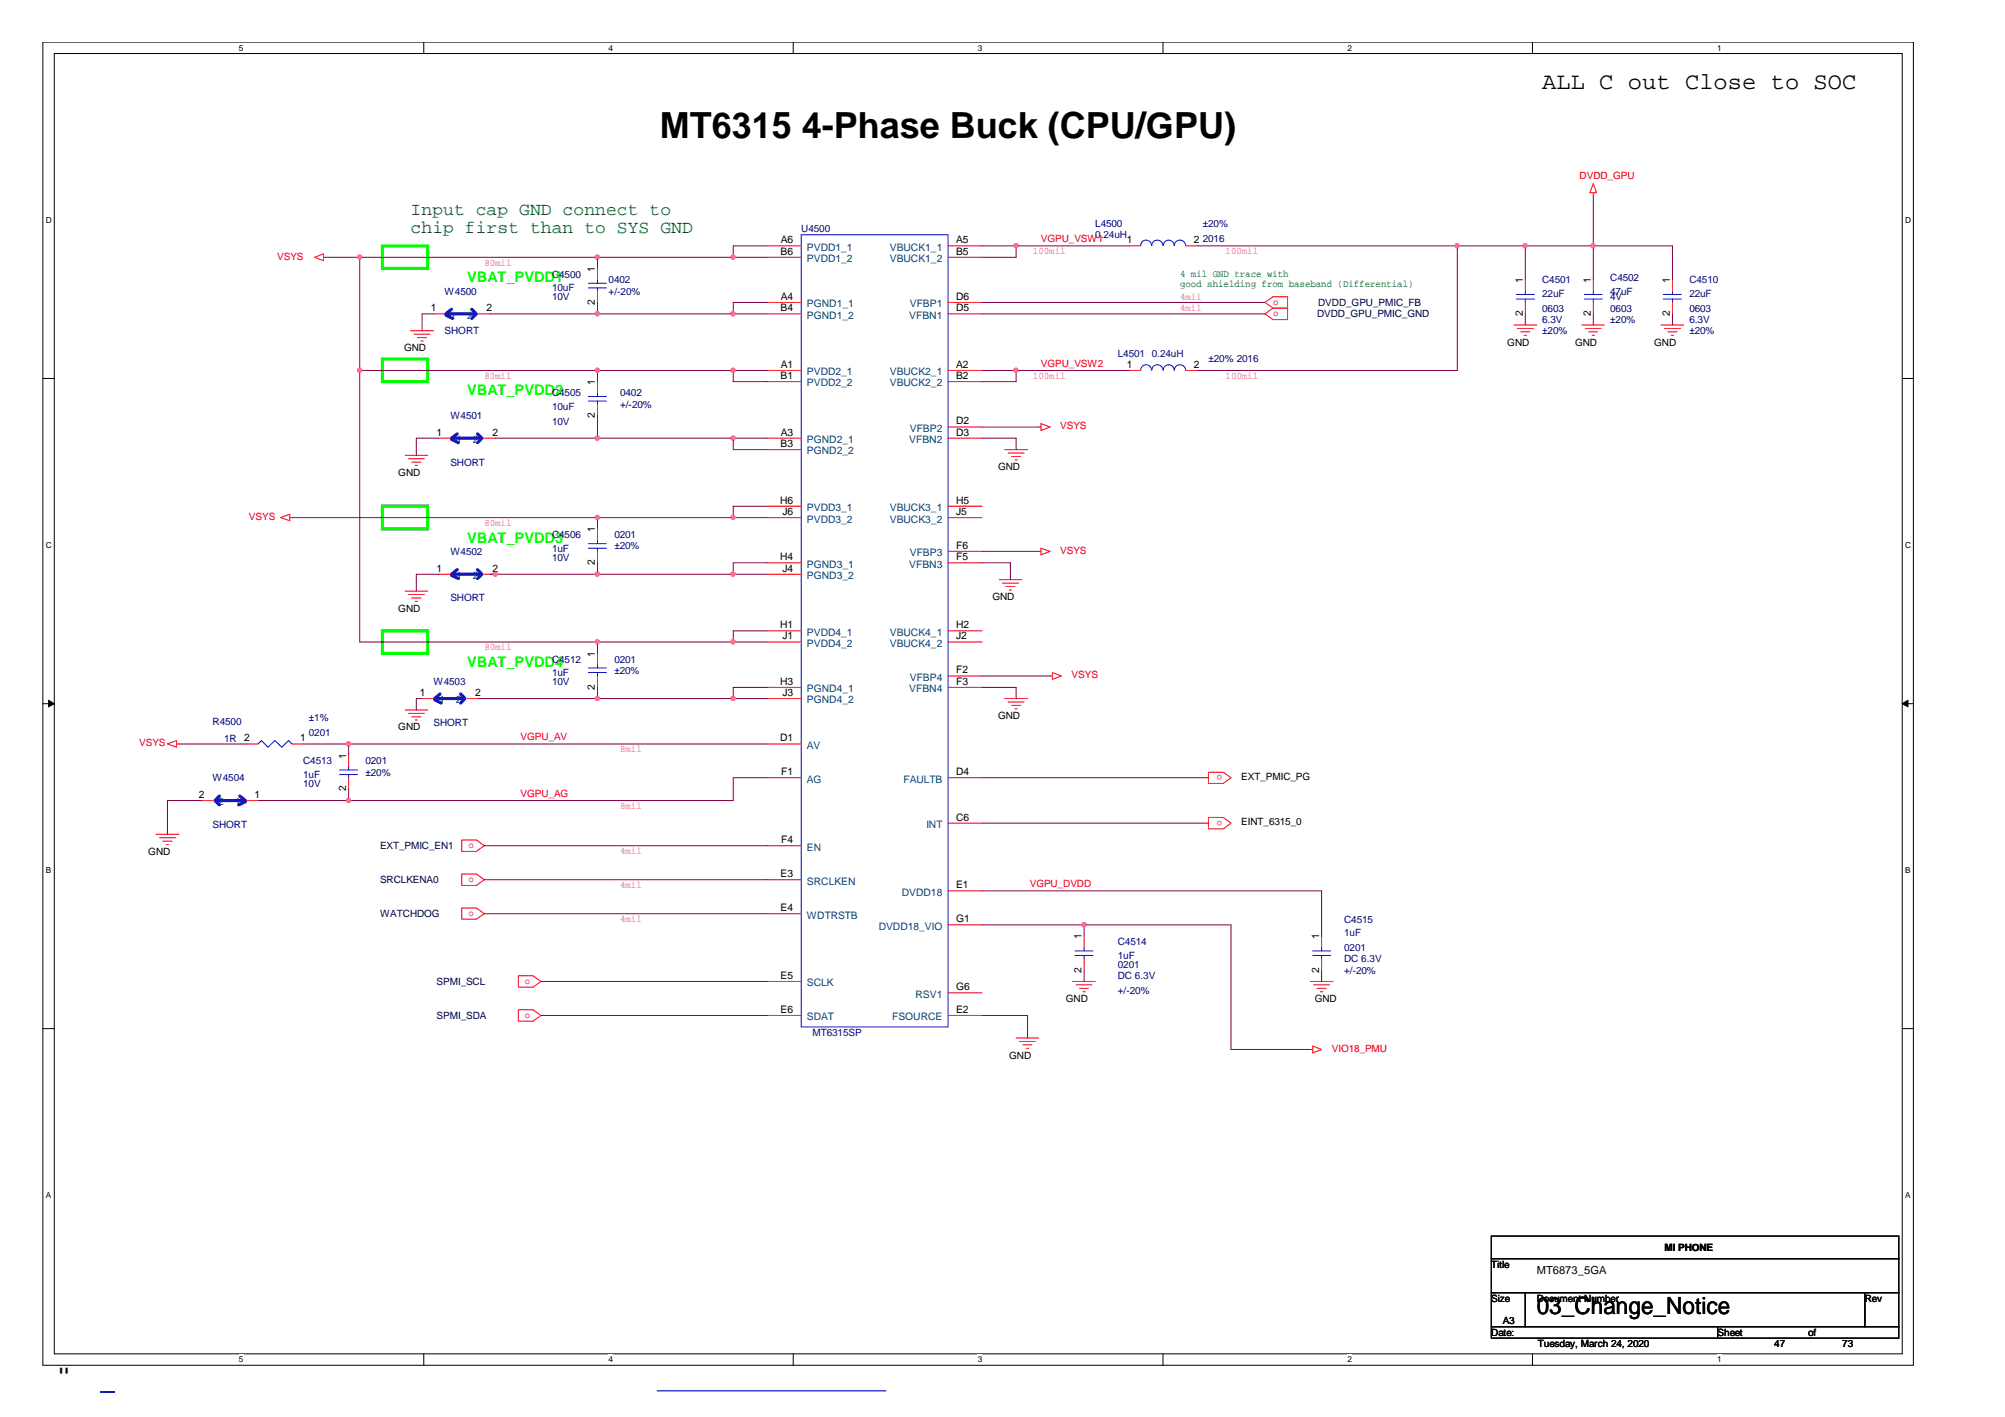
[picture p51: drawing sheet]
<svg xmlns="http://www.w3.org/2000/svg" width="297mm" height="210mm" viewBox="0 0 297 210" stroke-linecap="round" stroke-linejoin="round" font-family="sans-serif">
<defs><g id="words">
<text font-size="5.3" x="97.7" y="20.4">MT6315 4-Phase Buck (CPU/GPU)</text>
<text font-size="4.2" x="8.5" y="205.7">&quot;</text>
<g font-size="3.5">
<text x="228.5" y="13.2">ALL C out Close to SOC</text>
<text x="227.7" y="194.6">03_Change_Notice</text>
<text x="227.7" y="194.6">03_Change_Noti</text>
</g>
<g font-size="2.7" fill="#008000">
<text x="60.8" y="31.9">Input cap GND connect to</text>
<text x="60.8" y="34.6">chip first than to SYS GND</text>
</g>
<g font-size="2.2" fill="#0f0">
<text x="69.2" y="41.8">VBAT_PVDD1</text>
<text x="69.2" y="58.6">VBAT_PVDD2</text>
<text x="69.2" y="80.4">VBAT_PVDD3</text>
<text x="69.2" y="98.8">VBAT_PVDD4</text>
</g>
<text font-size="1.7" x="227.7" y="188.8">MT6873_5GA</text>
<g font-size="1.5" fill="#f00">
<text x="234" y="26.6">DVDD_GPU</text>
<text x="154.2" y="35.9">VGPU_VSW1</text>
<text x="41.1" y="38.5">VSYS</text>
<text x="188.6" y="45.2">o</text>
<text x="188.6" y="46.9">o</text>
<text x="154.2" y="54.3">VGPU_VSW2</text>
<text x="157.1" y="63.6">VSYS</text>
<text x="36.9" y="77">VSYS</text>
<text x="157.1" y="82.1">VSYS</text>
<text x="158.7" y="100.5">VSYS</text>
<text x="20.6" y="110.5">VSYS</text>
<text x="77.1" y="109.7">VGPU_AV</text>
<text x="77.1" y="118">VGPU_AG</text>
<text x="181.1" y="114.8" transform="rotate(-180 181.1 114.8)">o</text>
<text x="69.4" y="125.7">o</text>
<text x="181.1" y="121.6" transform="rotate(-180 181.1 121.6)">o</text>
<text x="69.4" y="130.7">o</text>
<text x="152.6" y="131.4">VGPU_DVDD</text>
<text x="69.4" y="135.7">o</text>
<text x="77.8" y="145.8">o</text>
<text x="77.8" y="150.8">o</text>
<text x="197.3" y="155.8">VIO18_PMU</text>
</g>
<g font-size="1.5" fill="#000080">
<text x="118.7" y="34.4">U4500</text>
<text x="162.3" y="33.6">L4500</text>
<text x="162.3" y="35.3">0.24uH</text>
<text x="178.2" y="33.6">±20%</text>
<text x="178.2" y="35.8">2016</text>
<text x="81.8" y="41.1">C4500</text>
<text x="90.2" y="42">0402</text>
<text x="228.5" y="42">C4501</text>
<text x="238.5" y="41.6">C4502</text>
<text x="250.3" y="42">C4510</text>
<text x="65.9" y="43.7">W4500</text>
<text x="81.8" y="43.2">10uF</text>
<text x="81.8" y="44.5">10V</text>
<text x="90.2" y="43.7">+/-20%</text>
<text x="228.5" y="44">22uF</text>
<text x="228.5" y="46.2">0603</text>
<text x="228.5" y="47.9">6.3V</text>
<text x="238.5" y="43.7">47uF</text>
<text x="238.5" y="46.2">0603</text>
<text x="238.5" y="44.5">4V</text>
<text x="238.5" y="47.9">±20%</text>
<text x="250.3" y="44">22uF</text>
<text x="250.3" y="46.2">0603</text>
<text x="250.3" y="47.9">6.3V</text>
<text x="65.9" y="49.5">SHORT</text>
<text x="165.6" y="52.9">L4501</text>
<text x="170.6" y="52.9">0.24uH</text>
<text x="179" y="53.7">±20% 2016</text>
<text x="228.5" y="49.5">±20%</text>
<text x="250.3" y="49.5">±20%</text>
<text x="81.8" y="58.7">C4505</text>
<text x="91.9" y="58.7">0402</text>
<text x="66.7" y="62.1">W4501</text>
<text x="81.8" y="60.8">10uF</text>
<text x="81.8" y="62.9">10V</text>
<text x="91.9" y="60.4">+/-20%</text>
<text x="66.7" y="69">SHORT</text>
<text x="66.7" y="82.2">W4502</text>
<text x="81.8" y="79.7">C4506</text>
<text x="81.8" y="81.7">1uF</text>
<text x="81.8" y="83">10V</text>
<text x="91" y="79.7">0201</text>
<text x="91" y="81.4">±20%</text>
<text x="66.7" y="89.1">SHORT</text>
<text x="64.2" y="101.5">W4503</text>
<text x="81.8" y="98.1">C4512</text>
<text x="81.8" y="100.1">1uF</text>
<text x="81.8" y="101.5">10V</text>
<text x="91" y="98.1">0201</text>
<text x="91" y="99.8">±20%</text>
<text x="31.5" y="107.4">R4500</text>
<text x="45.8" y="106.9">±1%</text>
<text x="64.2" y="107.5">SHORT</text>
<text x="33.2" y="109.9">1R</text>
<text x="44.9" y="113.2">C4513</text>
<text x="45.8" y="109">0201</text>
<text x="54.1" y="113.2">0201</text>
<text x="31.5" y="115.8">W4504</text>
<text x="44.9" y="116.6">10V</text>
<text x="44.9" y="115.2">1uF</text>
<text x="54.1" y="114.9">±20%</text>
<text x="31.5" y="122.6">SHORT</text>
<text x="199.1" y="136.7">C4515</text>
<text x="165.6" y="140.1">C4514</text>
<text x="165.6" y="142">1uF</text>
<text x="165.6" y="143.4">0201</text>
<text x="199.1" y="138.7">1uF</text>
<text x="199.1" y="140.9">0201</text>
<text x="199.1" y="142.6">DC 6.3V</text>
<text x="165.6" y="145.1">DC 6.3V</text>
<text x="165.6" y="147.2">+/-20%</text>
<text x="199.1" y="144.2">+/-20%</text>
<text x="120.4" y="153.5">MT6315SP</text>
</g>
<g font-size="1.5" fill="#f0f">
<text x="71.8" y="39.3">80mil</text>
<text x="153" y="37.6">100mil</text>
<text x="181.6" y="37.6">100mil</text>
<text x="174.8" y="46">4mil</text>
<text x="174.8" y="44.4">4mil</text>
<text x="71.8" y="56.1">80mil</text>
<text x="153" y="56.1">100mil</text>
<text x="181.6" y="56.1">100mil</text>
<text x="71.8" y="77.9">80mil</text>
<text x="71.8" y="96.3">80mil</text>
<text x="91.9" y="111.4">8mil</text>
<text x="91.9" y="119.8">8mil</text>
<text x="91.9" y="131.5">4mil</text>
<text x="91.9" y="126.5">4mil</text>
<text x="91.9" y="136.6">4mil</text>
</g>
<g font-size="1.5">
<text x="88.1" y="40.3" transform="rotate(-90 88.1 40.3)">1</text>
<text x="115.7" y="37.7">B6</text>
<text x="115.7" y="36">A6</text>
<text x="141.6" y="36">A5</text>
<text x="141.6" y="37.7">B5</text>
<text x="167" y="36">1</text>
<text x="176.9" y="36">2</text>
<text x="225.6" y="42" transform="rotate(-90 225.6 42)">1</text>
<text x="235.7" y="42" transform="rotate(-90 235.7 42)">1</text>
<text x="247.4" y="42" transform="rotate(-90 247.4 42)">1</text>
<text x="63.8" y="46.1">1</text>
<text x="72.1" y="46.1">2</text>
<text x="88.1" y="45.2" transform="rotate(-90 88.1 45.2)">2</text>
<text x="115.7" y="46.1">B4</text>
<text x="115.7" y="44.4">A4</text>
<text x="141.6" y="46.1">D5</text>
<text x="141.6" y="44.4">D6</text>
<text x="225.6" y="46.8" transform="rotate(-90 225.6 46.8)">2</text>
<text x="235.7" y="46.8" transform="rotate(-90 235.7 46.8)">2</text>
<text x="247.4" y="46.8" transform="rotate(-90 247.4 46.8)">2</text>
<text x="59.9" y="52">GND</text>
<text x="223.3" y="51.2">GND</text>
<text x="233.3" y="51.2">GND</text>
<text x="245.1" y="51.2">GND</text>
<text x="88.1" y="57" transform="rotate(-90 88.1 57)">1</text>
<text x="115.7" y="56.1">B1</text>
<text x="115.7" y="54.5">A1</text>
<text x="141.6" y="54.5">A2</text>
<text x="141.6" y="56.1">B2</text>
<text x="167" y="54.5">1</text>
<text x="176.9" y="54.5">2</text>
<text x="64.7" y="64.5">1</text>
<text x="72.9" y="64.5">2</text>
<text x="88.1" y="61.9" transform="rotate(-90 88.1 61.9)">2</text>
<text x="115.7" y="64.5">A3</text>
<text x="141.6" y="62.9">D2</text>
<text x="141.6" y="64.5">D3</text>
<text x="59" y="70.5">GND</text>
<text x="115.7" y="66.2">B3</text>
<text x="147.9" y="69.7">GND</text>
<text x="115.6" y="74.6">H6</text>
<text x="115.9" y="76.3">J6</text>
<text x="141.6" y="74.6">H5</text>
<text x="141.6" y="76.3">J5</text>
<text x="88.1" y="83.7" transform="rotate(-90 88.1 83.7)">2</text>
<text x="88.1" y="78.8" transform="rotate(-90 88.1 78.8)">1</text>
<text x="115.6" y="83">H4</text>
<text x="141.6" y="81.3">F6</text>
<text x="141.6" y="83">F5</text>
<text x="64.7" y="84.7">1</text>
<text x="72.9" y="84.7">2</text>
<text x="115.9" y="84.7">J4</text>
<text x="147" y="88.9">GND</text>
<text x="59" y="90.6">GND</text>
<text x="115.6" y="93.1">H1</text>
<text x="115.9" y="94.7">J1</text>
<text x="141.6" y="93.1">H2</text>
<text x="141.6" y="94.7">J2</text>
<text x="88.1" y="97.3" transform="rotate(-90 88.1 97.3)">1</text>
<text x="115.6" y="101.4">H3</text>
<text x="141.6" y="99.8">F2</text>
<text x="141.6" y="101.4">F3</text>
<text x="62.2" y="103.1">1</text>
<text x="70.4" y="103.1">2</text>
<text x="88.1" y="102.2" transform="rotate(-90 88.1 102.2)">2</text>
<text x="115.9" y="103.1">J3</text>
<text x="147.9" y="106.5">GND</text>
<text x="36.2" y="109.8">2</text>
<text x="44.4" y="109.8">1</text>
<text x="51.3" y="112.4" transform="rotate(-90 51.3 112.4)">1</text>
<text x="59" y="108.2">GND</text>
<text x="115.6" y="109.8">D1</text>
<text x="29.5" y="118.2">2</text>
<text x="37.7" y="118.2">1</text>
<text x="51.3" y="117.2" transform="rotate(-90 51.3 117.2)">2</text>
<text x="115.7" y="114.8">F1</text>
<text x="141.6" y="114.8">D4</text>
<text x="183.9" y="115.6">EXT_PMIC_PG</text>
<text x="115.7" y="124.9">F4</text>
<text x="141.6" y="121.6">C6</text>
<text x="183.9" y="122.3">EINT_6315_0</text>
<text x="22" y="126.6">GND</text>
<text x="115.7" y="129.9">E3</text>
<text x="141.6" y="131.6">E1</text>
<text x="115.7" y="135">E4</text>
<text x="141.6" y="136.6">G1</text>
<text x="160.2" y="139.2" transform="rotate(-90 160.2 139.2)">1</text>
<text x="195.4" y="139.2" transform="rotate(-90 195.4 139.2)">1</text>
<text x="115.7" y="145">E5</text>
<text x="141.6" y="146.7">G6</text>
<text x="157.9" y="148.4">GND</text>
<text x="160.2" y="144.1" transform="rotate(-90 160.2 144.1)">2</text>
<text x="194.8" y="148.4">GND</text>
<text x="195.4" y="144.1" transform="rotate(-90 195.4 144.1)">2</text>
<text x="115.7" y="150">E6</text>
<text x="141.6" y="150">E2</text>
<text x="149.5" y="156.8">GND</text>
<text x="246.6" y="185.3">MII PHONE</text>
<text x="246.6" y="185.3">MI PHONE</text>
<text x="248.6" y="185.3">PH</text>
<text x="251.8" y="185.3">NE</text>
<text x="220.9" y="187.8">Title</text>
<text x="222.6" y="187.8">le</text>
<text x="220.9" y="197.9">Date:</text>
<text x="220.9" y="192.8">Size</text>
<text x="220.9" y="197.9">Da</text>
<text x="222.2" y="192.8">ze</text>
<text x="222.6" y="196.2">A3</text>
<text x="227.7" y="192.8">Document Number</text>
<text x="227.7" y="192.8">D</text>
<text x="234.7" y="192.8">N</text>
<text x="238.6" y="192.8">er</text>
<text x="254.5" y="197.9">Sheet</text>
<text x="256.2" y="197.9">eet</text>
<text x="267.9" y="197.9">of</text>
<text x="276.3" y="192.8">Rev</text>
<text x="227.8" y="199.6">Tuesday, March 24, 2020</text>
<text x="229.5" y="199.6">e</text>
<text x="232.6" y="199.6">y</text>
<text x="238.7" y="199.6">24</text>
<text x="262.8" y="199.6">47</text>
<text x="272.9" y="199.6">73</text>
</g>
<g font-size="1.5" fill="#004080">
<text x="119.5" y="37.1">PVDD1_1</text>
<text x="119.5" y="38.8">PVDD1_2</text>
<text x="131.8" y="37.1">VBUCK1_1</text>
<text x="131.8" y="38.8">VBUCK1_2</text>
<text x="66.7" y="47.2">1</text>
<text x="69.2" y="47.2">2</text>
<text x="119.5" y="45.5">PGND1_1</text>
<text x="119.5" y="47.2">PGND1_2</text>
<text x="134.7" y="47.2">VFBN1</text>
<text x="134.8" y="45.5">VFBP1</text>
<text x="119.5" y="55.6">PVDD2_1</text>
<text x="119.5" y="57.2">PVDD2_2</text>
<text x="131.8" y="55.6">VBUCK2_1</text>
<text x="131.8" y="57.2">VBUCK2_2</text>
<text x="67.6" y="65.6">1</text>
<text x="70.1" y="65.6">2</text>
<text x="119.5" y="65.6">PGND2_1</text>
<text x="134.7" y="65.6">VFBN2</text>
<text x="134.8" y="64">VFBP2</text>
<text x="119.5" y="67.3">PGND2_2</text>
<text x="119.5" y="75.7">PVDD3_1</text>
<text x="119.5" y="77.4">PVDD3_2</text>
<text x="131.8" y="75.7">VBUCK3_1</text>
<text x="131.8" y="77.4">VBUCK3_2</text>
<text x="134.8" y="82.4">VFBP3</text>
<text x="67.6" y="85.8">1</text>
<text x="70.1" y="85.8">2</text>
<text x="119.5" y="84.1">PGND3_1</text>
<text x="119.5" y="85.8">PGND3_2</text>
<text x="134.7" y="84.1">VFBN3</text>
<text x="119.5" y="94.2">PVDD4_1</text>
<text x="119.5" y="95.8">PVDD4_2</text>
<text x="131.8" y="94.2">VBUCK4_1</text>
<text x="131.8" y="95.8">VBUCK4_2</text>
<text x="134.8" y="100.9">VFBP4</text>
<text x="65.1" y="104.2">1</text>
<text x="67.5" y="104.2">2</text>
<text x="119.5" y="102.5">PGND4_1</text>
<text x="119.5" y="104.2">PGND4_2</text>
<text x="134.7" y="102.5">VFBN4</text>
<text x="119.5" y="110.9">AV</text>
<text x="32.3" y="119.3">2</text>
<text x="34.8" y="119.3">1</text>
<text x="119.5" y="115.9">AG</text>
<text x="133.9" y="115.9">FAULTB</text>
<text x="119.5" y="126">EN</text>
<text x="137.2" y="122.7">INT</text>
<text x="119.5" y="131">SRCLKEN</text>
<text x="119.5" y="136.1">WDTRSTB</text>
<text x="130.2" y="137.7">DVDD18_VIO</text>
<text x="133.6" y="132.7">DVDD18</text>
<text x="119.5" y="146.1">SCLK</text>
<text x="135.6" y="147.8">RSV1</text>
<text x="119.5" y="151.1">SDAT</text>
<text x="132.2" y="151.1">FSOURCE</text>
</g>
<g font-size="1.5" fill="#008000">
<text x="174.8" y="41">4 mil GND trace with</text>
<text x="174.8" y="42.5">good shielding from baseband (Differential)</text>
</g>
<g font-size="1.5" fill="#000040">
<text x="195.1" y="47">DVDD_GPU_PMIC_GND</text>
<text x="195.3" y="45.3">DVDD_GPU_PMIC_FB</text>
<text x="56.3" y="125.8">EXT_PMIC_EN1</text>
<text x="56.3" y="130.8">SRCLKENA0</text>
<text x="56.3" y="135.9">WATCHDOG</text>
<text x="64.7" y="145.9">SPMI_SCL</text>
<text x="64.7" y="150.9">SPMI_SDA</text>
</g>
<g font-size="1.2">
<text x="35.4" y="7.5">5</text>
<text x="90.1" y="7.5">4</text>
<text x="144.9" y="7.5">3</text>
<text x="199.6" y="7.5">2</text>
<text x="254.4" y="7.5">1</text>
<text x="6.8" y="33.1">D</text>
<text x="282.2" y="33.1">D</text>
<text x="6.8" y="81.2">C</text>
<text x="282.2" y="81.2">C</text>
<text x="6.8" y="129.4">B</text>
<text x="282.2" y="129.4">B</text>
<text x="6.8" y="177.5">A</text>
<text x="282.2" y="177.5">A</text>
<text x="35.4" y="201.8">5</text>
<text x="90.1" y="201.8">4</text>
<text x="144.9" y="201.8">3</text>
<text x="199.6" y="201.8">2</text>
<text x="254.4" y="201.8">1</text>
</g>
</g></defs>
<path d="M6.3 6.2h277.2v196h-277.2zM8 7.9h273.8v192.6h-273.8z" fill="none" stroke="#000" stroke-width=".15"/>
<g fill="#fff">
<path d="M35.4 6.4h.6v1.4h-.6z"/>
<path d="M35.4 200.7h.6v1.4h-.6z"/>
</g>
<path d="M62.8 6.2v1.7M62.8 200.5v1.7" fill="none" stroke="#000" stroke-width=".15"/>
<g fill="#fff">
<path d="M90.1 6.4h.7v1.4h-.7z"/>
<path d="M90.1 200.7h.7v1.4h-.7z"/>
</g>
<path d="M117.5 6.2v1.7M117.5 200.5v1.7" fill="none" stroke="#000" stroke-width=".15"/>
<g fill="#fff">
<path d="M144.9 6.4h.6v1.4h-.6z"/>
<path d="M144.9 200.7h.6v1.4h-.6z"/>
</g>
<path d="M172.3 6.2v1.7M172.3 200.5v1.7" fill="none" stroke="#000" stroke-width=".15"/>
<g fill="#fff">
<path d="M199.6 6.4h.7v1.4h-.7z"/>
<path d="M199.6 200.7h.7v1.4h-.7z"/>
</g>
<path d="M227 6.2v1.7M227 200.5v1.7" fill="none" stroke="#000" stroke-width=".15"/>
<g fill="#fff">
<path d="M254.4 6.4h.6v1.4h-.6z"/>
<path d="M6.8 31.9h.8v1.4h-.8z"/>
<path d="M254.4 200.7h.6v1.4h-.6z"/>
<path d="M282.2 31.9h.9v1.4h-.9z"/>
<path d="M6.8 80.1h.8v1.4h-.8z"/>
<path d="M282.2 80.1h.9v1.4h-.9z"/>
</g>
<path d="M6.3 56.1h1.7M281.8 56.1h1.7" fill="none" stroke="#000" stroke-width=".15"/>
<g fill="#fff">
<path d="M6.8 128.2h.7v1.4h-.7z"/>
<path d="M282.2 128.2h.8v1.4h-.8z"/>
</g>
<path d="M6.3 104.2h1.7M281.8 104.2h1.7" fill="none" stroke="#000" stroke-width=".15"/>
<g fill="#000" stroke="#000" stroke-width=".15">
<path d="M7.2 103.7l.8 .5-.8 .5z" fill-rule="evenodd"/>
<path d="M281.8 104.2l.9-.5v1z" fill-rule="evenodd"/>
</g>
<g fill="#fff">
<path d="M6.8 176.4h.7v1.4h-.7z"/>
<path d="M282.2 176.4h.8v1.4h-.8z"/>
</g>
<path d="M6.3 152.4h1.7M281.8 152.4h1.7M220.9 183.1h60.4v3.4h-60.4zM220.9 186.5h60.4v5h-60.4zM220.9 191.5h5.1v5h-5.1zM220.9 196.5h33.6v1.7h-33.6zM226 191.5h50.3v5h-50.3zM254.5 196.5h26.8v1.7h-26.8zM276.3 191.5h5v5h-5z" fill="none" stroke="#000" stroke-width=".15"/>
<path d="M56.6 36.4h6.8v3.4h-6.8zM56.6 53.2h6.8v3.3h-6.8zM56.6 75h6.8v3.3h-6.8zM56.6 93.4h6.8v3.4h-6.8z" fill="none" stroke="#0f0" stroke-width=".47"/>
<g fill="none" stroke="#f00" stroke-width=".15">
<path d="M46.6 38.1l1.3-.5v1zM47.9 38.1h.4M88.5 39.8v1.7M113.7 38.1h5M113.7 36.4h5M140.5 38.1h5M140.5 36.4h5M167.3 36.4h1.7M175.7 36.4h1.7M236.1 27.2l.4 1.3h-1zM236.1 28.5v.4M60.8 49h3.4"/>
<path d="M61.3 49.5h2.4M61.8 50h1.4M62.4 50.5h.3M64.2 46.5h1.7M70.9 46.5h1.7M88.5 43.2v1.6M88.5 56.5v1.7M88.5 59.9v1.7M113.7 54.9h5M113.7 46.5h5M113.7 44.8h5M113.7 56.5h5"/>
<path d="M140.5 54.9h5M140.5 46.5h5M140.5 44.8h5M140.5 56.5h5M167.3 54.9h1.7M175.7 54.9h1.7M187.4 44.8l1.2-.8h2.2v1.6h-2.2zM187.4 46.5l1.2-.9h2.2v1.7h-2.2zM224.3 48.1h3.4M224.8 48.7h2.4M225.3 49.2h1.4M225.8 49.7h.3"/>
<path d="M226 41.5v1.7M226 44.8v1.7M234.4 48.1h3.3M234.9 48.7h2.3M235.4 49.2h1.3M235.9 49.7h.3M236.1 41.5v1.7M236.1 44.8v1.7M246.1 48.1h3.3M246.6 48.7h2.4M247.1 49.2h1.4M247.6 49.7h.3"/>
<path d="M247.8 41.5v1.7M247.8 44.8v1.7M41.6 76.7l1.3-.5v.9zM42.9 76.7h.4M60 67.5h3.4M60.5 68h2.4M61 68.5h1.4M61.5 68.9h.3M65 64.9h1.7M71.8 64.9h1.6M88.5 78.3v1.7M113.7 66.6h5"/>
<path d="M113.7 76.7h5M113.7 75h5M113.7 64.9h5M140.5 63.3h5M140.5 76.7h5M140.5 75h5M140.5 64.9h5M148.8 66.6h3.4M149.4 67.1h2.3M149.9 67.6h1.3M150.4 68.1h.3M153.9 63.3h.3"/>
<path d="M154.2 62.8l1.4 .5-1.4 .5zM60 87.6h3.4M60.5 88.1h2.4M61 88.6h1.4M61.5 89.1h.3M65 85.1h1.7M71.8 85.1h1.6M88.5 81.7v1.7M88.5 96.8v1.6M113.7 85.1h5M113.7 83.4h5M113.7 93.4h5"/>
<path d="M113.7 95.1h5M140.5 81.7h5M140.5 83.4h5M140.5 93.4h5M140.5 95.1h5M148 85.9h3.4M148.5 86.4h2.4M149 86.9h1.4M149.5 87.4h.4M153.9 81.7h.3M154.2 81.2l1.4 .5-1.4 .5zM155.9 99.6l1.3 .5-1.3 .5z"/>
<path d="M24.8 110.2l1.4-.5v1zM26.2 110.2h.3M29.8 118.6h1.7M36.5 110.2h1.7M36.5 118.6h1.7M43.3 110.2h1.6M51.6 111.9v1.7M51.6 115.2v1.7M60 105.2h3.4M60.5 105.7h2.4M61 106.2h1.4M61.5 106.7h.3"/>
<path d="M62.5 103.5h1.7M69.2 103.5h1.7M88.5 100.1v1.7M113.7 103.5h5M113.7 110.2h5M113.7 115.2h5M113.7 101.8h5M140.5 100.1h5M140.5 115.2h5M140.5 101.8h5M148.8 103.5h3.4M149.4 104h2.3"/>
<path d="M149.9 104.5h1.3M150.4 105h.3M155.6 100.1h.3M179 114.4h2.2l1.2 .8-1.2 .8h-2.2zM23.1 123.6h3.4M23.6 124.1h2.4M24.1 124.6h1.4M24.6 125.1h.4M68.4 124.4h2.2l1.2 .9-1.2 .8h-2.2zM68.4 129.5h2.2l1.2 .8-1.2 .9h-2.2zM68.4 134.5h2.2l1.2 .9-1.2 .8h-2.2zM113.7 125.3h5"/>
<path d="M113.7 130.3h5M113.7 135.4h5M140.5 132h5M140.5 121.9h5M140.5 137h5M160.6 138.7v1.6M179 121.1h2.2l1.2 .8-1.2 .9h-2.2zM195.8 138.7v1.6M76.8 144.5h2.2l1.1 .9-1.1 .8h-2.2zM76.8 149.6h2.2l1.1 .8-1.1 .9h-2.2zM113.7 145.4h5M113.7 150.4h5"/>
<path d="M140.5 150.4h5M140.5 147.1h5M150.5 153.8h3.4M151 154.3h2.4M151.6 154.8h1.3M152.1 155.3h.3M158.9 145.4h3.4M159.4 145.9h2.4M159.9 146.4h1.3M160.4 146.9h.4M160.6 142v1.7M194.1 145.4h3.4"/>
<path d="M194.1 155.5h.4M194.5 155l1.3 .5-1.3 .5zM194.6 145.9h2.4M195.1 146.4h1.4M195.6 146.9h.4M195.8 142v1.7"/>
</g>
<g fill="none" stroke="#00f" stroke-width=".15">
<path d="M118.7 34.8h21.8v117.3h-21.8zM169 36.4a.8 .8 0 0 1 .8-.8 .8 .8 0 0 1 .8 .8M170.6 36.4a.83 .83 0 0 1 .9-.8 .83 .83 0 0 1 .8 .8M172.3 36.4a.8 .8 0 0 1 .8-.8 .8 .8 0 0 1 .8 .8M174 36.4a.83 .83 0 0 1 .8-.8 .83 .83 0 0 1 .8 .8M87.2 58.7h2.6M87.2 59.4h2.6M87.2 42h2.6M87.2 42.6h2.6M88.5 41.5v.5M88.5 42.6v.6M88.5 58.2v.5"/>
<path d="M88.5 59.4v.5M169 54.8a.8 .8 0 0 1 .8-.8 .8 .8 0 0 1 .8 .8M170.6 54.8a.83 .83 0 0 1 .9-.8 .83 .83 0 0 1 .8 .8M172.3 54.8a.8 .8 0 0 1 .8-.8 .8 .8 0 0 1 .8 .8M174 54.8a.83 .83 0 0 1 .8-.8 .83 .83 0 0 1 .8 .8M224.6 43.6h2.7M224.6 44.3h2.7M226 43.2v.4M226 44.3v.5M234.7 43.6h2.7M234.7 44.3h2.7M236.1 43.2v.4"/>
<path d="M236.1 44.3v.5M246.4 43.6h2.7M246.4 44.3h2.7M247.8 43.2v.4M247.8 44.3v.5M87.2 98.9h2.6M87.2 99.6h2.6M87.2 80.5h2.6M87.2 81.2h2.6M88.5 80v.5M88.5 81.2v.5M88.5 98.4v.5"/>
<path d="M88.5 99.6v.5M38.2 110.2l.5-.5 1 1 1-1 1 1 1.1-1 .5 .5M50.3 114.1h2.7M50.3 114.7h2.7M51.6 113.6v.5M51.6 114.7v.5M159.3 140.9h2.6M159.3 141.5h2.6M160.6 140.3v.6M160.6 141.5v.5M194.5 140.9h2.6M194.5 141.5h2.6"/>
<path d="M195.8 140.3v.6M195.8 141.5v.5"/>
</g>
<g fill="none" stroke="#00f" stroke-width=".47">
<path d="M66 46.7l1.1 .5M66.4 46.5h3.7M66.9 45.8l-.9 .7M69.9 45.8l.5 .5M70.6 46.5l-.7 .7M66.9 65.1l1 .5M67.2 64.9h3.7M67.7 64.3l-.8 .6M70.7 64.3l.5 .4M71.4 64.9l-.7 .7M66.9 85.2l1 .5M67.2 85.1h3.7"/>
<path d="M67.7 84.4l-.8 .7M70.7 84.4l.5 .5M71.4 85.1l-.7 .6M31.8 118.6l.7 .6M32.3 118.6h3.7M32.5 117.9l-.5 .5M35.5 117.9l.9 .7M36.4 118.8l-1.1 .4M64.4 103.6l1 .6M64.7 103.5h3.7M65.2 102.8l-.8 .7M68.2 102.8l.5 .5"/>
<path d="M68.9 103.5l-.7 .7"/>
</g>
<g fill="none" stroke="#800040" stroke-width=".15">
<path d="M48.3 38.1h65.4M53.3 38.1v57h60.4M88.5 38.1v1.7M113.7 36.4h-5.1v1.7M145.5 36.4h21.8M150.5 36.4v1.7h-5M177.4 36.4h70.4v5.1M215.9 36.4v18.5h-38.5M226 36.4v5.1M236.1 28.9v12.6M53.3 54.9h60.4M64.2 46.5h-1.7v2.5"/>
<path d="M72.6 46.5h41.1M88.5 44.8v1.7M88.5 54.9v1.6M108.6 54.9v1.6h5.1M113.7 44.8h-5.1v1.7M145.5 44.8h41.9M145.5 46.5h41.9M145.5 54.9h21.8M150.5 54.9v1.6h-5M226 46.5v1.6M236.1 46.5v1.6M247.8 46.5v1.6"/>
<path d="M43.3 76.7h70.4M65 64.9h-3.3v2.6M73.4 64.9h40.3M88.5 61.6v3.3M88.5 76.7v1.6M108.6 64.9v1.7h5.1M113.7 75h-5.1v1.7M145.5 64.9h5v1.7M145.5 63.3h8.4M65 85.1h-3.3v2.5M72.6 85.1h41.1M88.5 83.4v1.7"/>
<path d="M88.5 95.1v1.7M113.7 83.4h-5.1v1.7M113.7 93.4h-5.1v1.7M145.5 83.4h4.2v2.5M145.5 81.7h8.4M26.5 110.2h10M29.8 118.6h-5v5M44.9 110.2h68.8M51.6 110.2v1.7M51.6 116.9v1.7M62.5 103.5h-.8v1.7M70.9 103.5h42.8"/>
<path d="M88.5 101.8v1.7M113.7 101.8h-5.1v1.7M113.7 115.2h-5.1v3.4h-70.4M145.5 101.8h5v1.7M145.5 100.1h10.1M145.5 115.2h33.5M71.8 125.3h41.9M71.8 130.3h41.9M71.8 135.4h41.9M145.5 121.9h33.5M145.5 132h50.3v6.7M145.5 137h36.9v18.5h11.7"/>
<path d="M160.6 137v1.7M80.1 145.4h33.6M80.1 150.4h33.6M145.5 150.4h6.7v3.4M160.6 143.7v1.7M195.8 143.7v1.7"/>
</g>
<g fill="#f0f" stroke="#f0f" stroke-width=".15">
<circle cx="236" cy="36.4" r=".32"/>
<circle cx="150.5" cy="36.4" r=".32"/>
<circle cx="215.9" cy="36.4" r=".32"/>
<circle cx="88.5" cy="38.1" r=".32"/>
<circle cx="53.3" cy="38.1" r=".32"/>
<circle cx="108.6" cy="38.1" r=".32"/>
<circle cx="88.5" cy="46.5" r=".32"/>
<circle cx="108.6" cy="46.5" r=".32"/>
<circle cx="88.5" cy="54.9" r=".32"/>
<circle cx="53.3" cy="54.9" r=".32"/>
<circle cx="108.6" cy="54.9" r=".32"/>
<circle cx="150.5" cy="54.9" r=".32"/>
<circle cx="88.5" cy="64.9" r=".32"/>
<circle cx="108.6" cy="64.9" r=".32"/>
<circle cx="88.5" cy="76.7" r=".32"/>
<circle cx="108.6" cy="76.7" r=".32"/>
<circle cx="88.5" cy="85" r=".32"/>
<circle cx="73.4" cy="85" r=".32"/>
<circle cx="108.6" cy="85" r=".32"/>
<circle cx="88.5" cy="95.1" r=".32"/>
<circle cx="108.6" cy="95.1" r=".32"/>
<circle cx="88.5" cy="103.5" r=".32"/>
<circle cx="108.6" cy="103.5" r=".32"/>
<circle cx="51.6" cy="110.2" r=".32"/>
<circle cx="51.6" cy="118.6" r=".32"/>
<circle cx="160.6" cy="137" r=".32"/>
<circle cx="226" cy="36.4" r=".32"/>
</g>
<path d="M14.8 206.2h2.1" fill="none" stroke="#00f" stroke-width=".21"/>
<path d="M97.4 206h33.8" fill="none" stroke="#00f" stroke-width=".18"/>
<use href="#words"/>
</svg>
